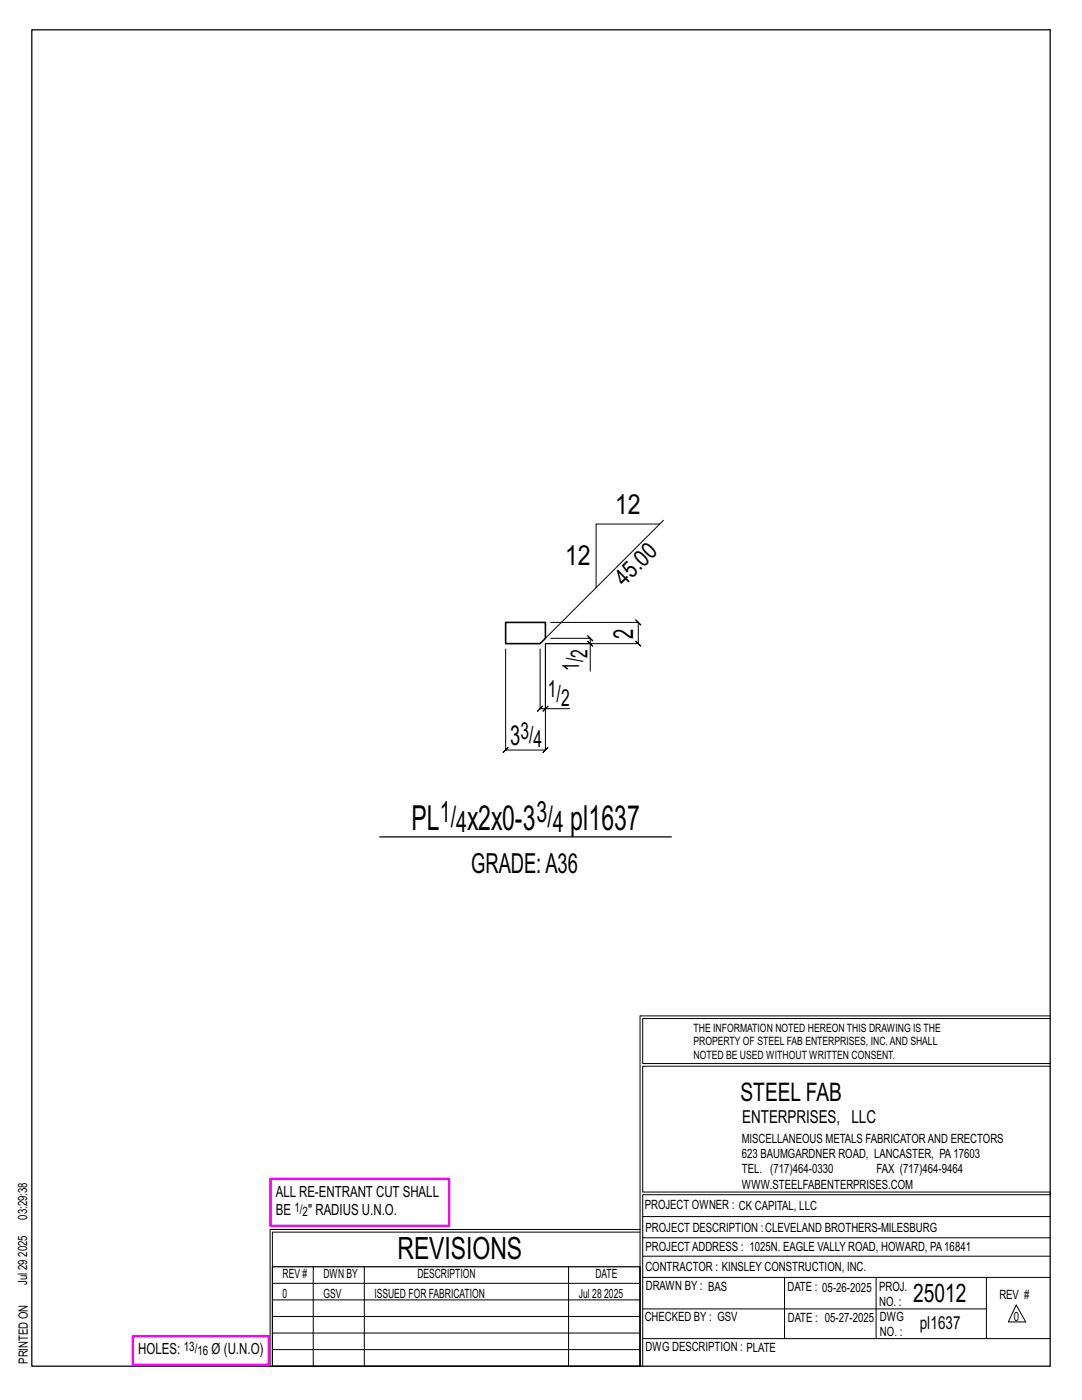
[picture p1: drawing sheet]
<svg xmlns="http://www.w3.org/2000/svg" width="216mm" height="279mm" viewBox="0 0 216 279" stroke-linecap="round" stroke-linejoin="round" font-family="sans-serif">
<defs><g id="words">
<g font-size="6.9">
<text x="82.1" y="165.6">PL</text>
<text x="93.2" y="165.6">x2x0-3</text>
<text x="113.8" y="165.6">pl1637</text>
</g>
<text font-size="6.1" x="79.3" y="251.3">REVISIONS</text>
<g font-size="5.9">
<text x="87.8" y="164">1/</text>
<text x="91" y="166.1">4</text>
<text x="107" y="164">3/</text>
<text x="110.3" y="166.1">4</text>
</g>
<g font-size="5.5">
<text x="122.7" y="102.5">12</text>
<text x="112.8" y="112.7">12</text>
<text x="126.4" y="127.5" transform="rotate(-90 126.4 127.5)">2</text>
<text x="101.8" y="148.7">3</text>
<text x="94" y="174.3">GRADE:A36</text>
</g>
<g font-size="5.1">
<text x="147.8" y="219.8">STEEL FAB</text>
<text x="182.2" y="259.9">25012</text>
</g>
<g font-size="4.7">
<text x="124.6" y="117.1" transform="rotate(-45 124.6 117.1)">45.0</text>
<text x="117.2" y="131.3" transform="rotate(-90 117.2 131.3)">2</text>
<text x="115.5" y="134" transform="rotate(-90 115.5 134)">1/</text>
<text x="109.3" y="139.2">1/</text>
<text x="111.9" y="140.9">2</text>
<text x="103.9" y="147.5">3/</text>
<text x="106.5" y="149.1">4</text>
</g>
<g font-size="3.6">
<text x="148.1" y="224.1">ENTERPRISES, LLC</text>
<text x="183.5" y="265.2">pl1637</text>
</g>
<g font-size="3.1">
<text x="55" y="238.9">ALL RE-ENTRANT CUT SHALL</text>
<text x="55" y="242.5">BE</text>
<text x="61.5" y="242.5">&quot; RADIUS U.N.O.</text>
<text x="27.6" y="270.2">HOLES:</text>
<text x="42.2" y="270.2">Ø (U.N.O)</text>
</g>
<g font-size="2.6">
<text x="58.8" y="241.8">1/</text>
<text x="60.4" y="242.7">2</text>
<text x="36.7" y="269.6">13/</text>
<text x="39.4" y="270.5">16</text>
</g>
<g font-size="2.5">
<text x="148" y="231.2">623 BAUMGARDNER ROAD, LANCASTER, PA17603</text>
<text x="148" y="228.1">MISCELLANEOUS METALS FABRICATORAND ERECTORS</text>
<text x="148" y="237.2">WWW.STEELFABENTERPRISES.COM</text>
<text x="148" y="234.2">TEL. (717)464-0330</text>
<text x="174.9" y="234.2">FAX (717)464-9464</text>
<text x="5.4" y="243.4" transform="rotate(-90 5.4 243.4)">03:29:38</text>
<text x="128.7" y="241.3">PROJECT OWNER : CK CAPITAL, LLC</text>
<text x="128.8" y="246">PROJECT DESCRIPTION :CLEVELAND BROTHERS-MILESBURG</text>
<text x="5.4" y="250.8" transform="rotate(-90 5.4 250.8)">2025</text>
<text x="128.8" y="249.7">PROJECTADDRESS : 1025N. EAGLE VALLY ROAD, HOWARD, PA16841</text>
<text x="5.4" y="256.5" transform="rotate(-90 5.4 256.5)">Jul 29</text>
<text x="56.4" y="255">REV #</text>
<text x="64.5" y="255">DWN BY</text>
<text x="83.3" y="255">DESCRIPTION</text>
<text x="118.8" y="255">DATE</text>
<text x="128.8" y="253.7">CONTRACTOR : KINSLEY CONSTRUCTION, INC.</text>
<text x="128.9" y="257.5">DRAWN BY : BAS</text>
<text x="157.1" y="257.6">DATE : 05-26-2025</text>
<text x="175.4" y="257.7">PROJ.</text>
<text x="56.4" y="259">0</text>
<text x="64.5" y="259">GSV</text>
<text x="74.7" y="259">ISSUED FOR FABRICATION</text>
<text x="115.5" y="259">Jul 28</text>
<text x="120.6" y="259">2025</text>
<text x="128.6" y="263.7">CHECKED BY : GSV</text>
<text x="157.2" y="263.7">DATE : 05-27-2025</text>
<text x="175.4" y="260.7">NO. :</text>
<text x="175.6" y="263.7">DWG</text>
<text x="199.4" y="259.2">REV #</text>
<text x="202.3" y="263.7">0</text>
<text x="128.8" y="269.7">DWG DESCRIPTION : PLATE</text>
<text x="175.6" y="266.7">NO. :</text>
<text x="5.5" y="272.2" transform="rotate(-90 5.5 272.2)">PRINTED ON</text>
</g>
<g font-size="2.3">
<text x="138.4" y="208.6">PROPERTY OF STEEL FAB ENTERPRISES, INC.AND SHALL</text>
<text x="138.4" y="205.9">THE INFORMATION NOTED HEREON THIS DRAWING IS THE</text>
<text x="138.4" y="211.3">NOTED BE USED WITHOUT WRITTEN CONSENT.</text>
</g>
</g></defs>
<g fill="none" stroke="#000" stroke-width=".2">
<path d="M131.6 104.6h-12.7v12.7M132.4 103.8l-23.6 23.6M100.9 129.5v20.2l-.5 .5 1-1-.5 .5h7.9l-.5 .5 1-1-.5 .5v-21.2v12.9h4.9M107.8 129.5v11.9l-.5 .5 1-1-.5 .5h1M109.9 124.2h17.5l-.5-.5 1 1-.5-.5v4.3l-.5-.5 1 1-.5-.5h-18.6h9v5.5M109.9 127.4h7.9l-.5-.5 1 1-.5-.5v1.1M117.3 128l1 1zM109.3 140.9l-1 1zM127.7 202.7v70M127.7 202.7h81.8M209.5 203.3h-81.3v9h81.3M209.5 212.8h-81.3v25.1h81.3v.5h-81.3v34.3"/>
<path d="M54.4 259.4h73.3M54.4 256.1h73.3M62.5 252.8v19.9M72.7 252.8v19.9M113.4 252.8v19.9M127.7 245.4h-73.8v27.3M127.7 245.9h-73.3v6.9M128.2 242.8h81.3M128.2 254.9h81.3M128.2 250.7h81.3M128.2 247h81.3M156.5 254.9v12.2"/>
<path d="M174.8 254.9v12.2M196.8 254.9v12.2M54.4 269.3h73.3M54.4 266h73.3M54.4 262.7h73.3M128.2 261.2h68.6M128.2 267.1h81.3M202.8 260.4l1.9 3.4h-3.5z"/>
</g>
<path d="M6.3 6h203.2v266.7h-203.2zM75.8 167h58.2M54.4 252.8h73.3v19.9h-73.3z" fill="none" stroke="#000" stroke-width=".25"/>
<path d="M54 235.3h35.6v9.3h-35.6zM26.5 266.7h27.1v5.7h-27.1z" fill="none" stroke="#f0f" stroke-width=".5"/>
<path d="M100.9 124.2h7.9v3.2l-1 1.1h-6.9z" fill="none" stroke="#000" stroke-width=".32"/>
<use href="#words"/>
</svg>
